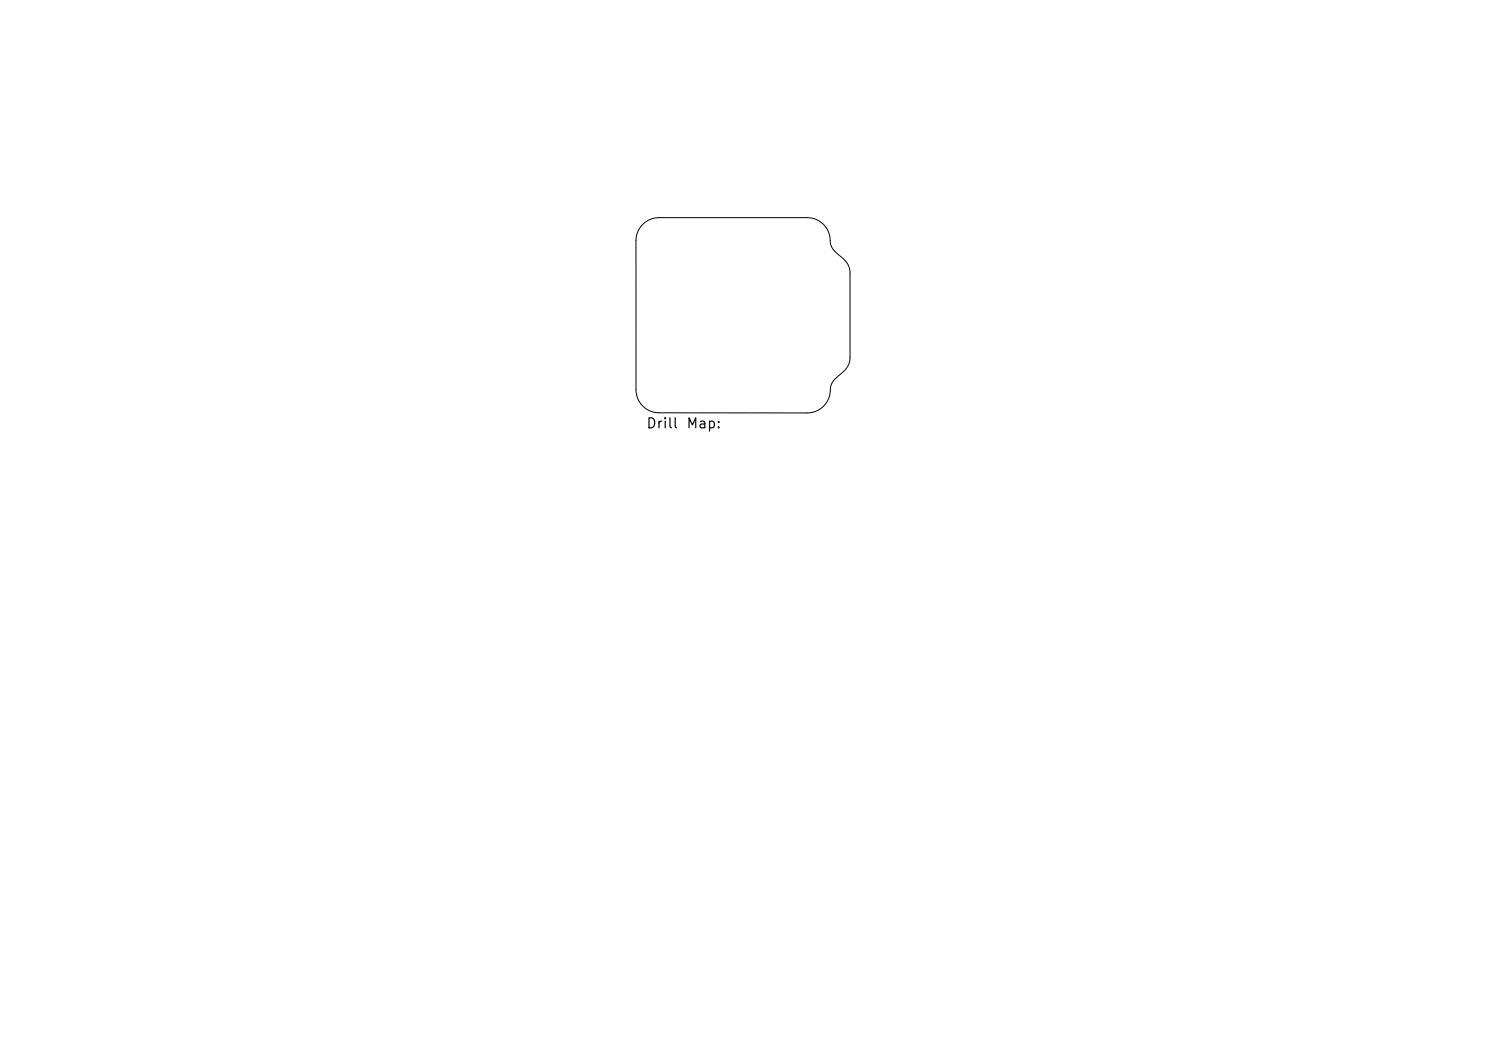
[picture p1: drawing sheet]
<svg xmlns="http://www.w3.org/2000/svg" width="297mm" height="210mm" viewBox="0 0 297 210" stroke-linecap="round" stroke-linejoin="round" font-family="sans-serif">
<defs><g id="words">
<g font-size="2">
<text x="129" y="86.1">Drill</text>
<text x="137" y="86.1">Map:</text>
</g>
</g></defs>
<path d="M128.5 44.8a4.6 4.6 0 0 1 3.2-1.3h30a4.7 4.7 0 0 1 4.2 4.8l.2 .8 .5 .8 2.1 2 .7 .8 .4 .9 .1 1-.1 17.5-.2 .8-.5 .8-2.6 2.6-.4 .7-.1 .8a4.6 4.6 0 0 1-4.7 4.7h-30a4.6 4.6 0 0 1-4.2-4.7v-30.1a4.6 4.6 0 0 1 1.4-2.9z" fill="none" stroke="#000" stroke-width=".2"/>
<use href="#words"/>
</svg>
